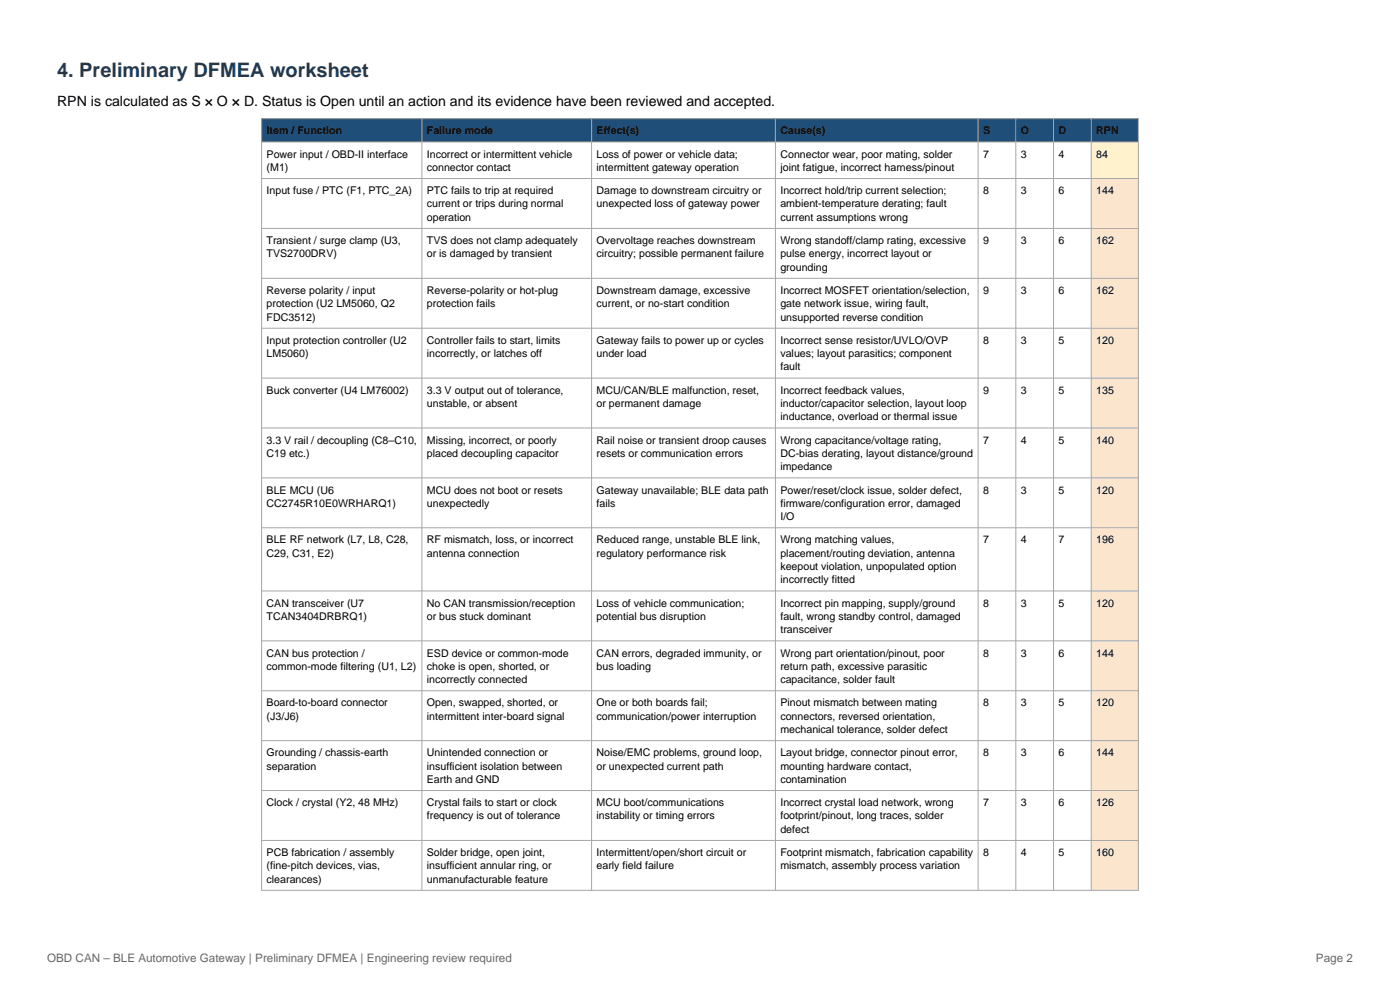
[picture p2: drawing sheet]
<svg xmlns="http://www.w3.org/2000/svg" width="297mm" height="210mm" viewBox="0 0 297 210" stroke-linecap="round" stroke-linejoin="round" font-family="sans-serif">
<defs><g id="words">
<text font-size="4.2" fill="#17365d" x="12.1" y="16.4">4. Preliminary DFMEA worksheet</text>
<text font-size="3" x="12.1" y="22.5">RPN is calculated as S × O × D. Status is Open until an action and its evidence have been reviewed and accepted.</text>
<g font-size="2.5" fill="#666">
<text x="10" y="204">OBD CAN – BLE Automotive Gateway | Preliminary DFMEA | Engineering review required</text>
<text x="279.2" y="204">Page 2</text>
</g>
<g font-size="2.3">
<text x="56.6" y="28.5">Item / Function</text>
<text x="90.6" y="28.5">Failure mode</text>
<text x="126.6" y="28.5">Effect(s)</text>
<text x="165.6" y="28.5">Cause(s)</text>
<text x="208.6" y="28.5">S</text>
<text x="216.6" y="28.5">O</text>
<text x="224.6" y="28.5">D</text>
<text x="232.6" y="28.5">RPN</text>
<text x="56.6" y="33.4">Power input / OBD-II interface</text>
<text x="90.6" y="33.4">Incorrect or intermittent vehicle</text>
<text x="126.6" y="33.4">Loss of power or vehicle data;</text>
<text x="165.6" y="33.4">Connector wear, poor mating, solder</text>
<text x="208.6" y="33.4">7</text>
<text x="216.6" y="33.4">3</text>
<text x="224.6" y="33.4">4</text>
<text x="232.6" y="33.4">84</text>
<text x="56.6" y="36.2">(M1)</text>
<text x="56.6" y="41.2">Input fuse / PTC (F1, PTC_2A)</text>
<text x="90.6" y="36.2">connector contact</text>
<text x="90.6" y="41.2">PTC fails to trip at required</text>
<text x="126.6" y="36.2">intermittent gateway operation</text>
<text x="126.6" y="41.2">Damage to downstream circuitry or</text>
<text x="165.6" y="36.2">joint fatigue, incorrect harness/pinout</text>
<text x="165.6" y="41.2">Incorrect hold/trip current selection;</text>
<text x="208.6" y="41.2">8</text>
<text x="216.6" y="41.2">3</text>
<text x="224.6" y="41.2">6</text>
<text x="232.6" y="41.2">144</text>
<text x="90.6" y="44">current or trips during normal</text>
<text x="90.6" y="46.8">operation</text>
<text x="126.6" y="44">unexpected loss of gateway power</text>
<text x="165.6" y="44">ambient-temperature derating; fault</text>
<text x="165.6" y="46.8">current assumptions wrong</text>
<text x="56.6" y="51.8">Transient / surge clamp (U3,</text>
<text x="90.6" y="51.8">TVS does not clamp adequately</text>
<text x="126.6" y="51.8">Overvoltage reaches downstream</text>
<text x="165.6" y="51.8">Wrong standoff/clamp rating, excessive</text>
<text x="208.6" y="51.8">9</text>
<text x="216.6" y="51.8">3</text>
<text x="224.6" y="51.8">6</text>
<text x="232.6" y="51.8">162</text>
<text x="56.6" y="54.6">TVS2700DRV)</text>
<text x="90.6" y="54.6">or is damaged by transient</text>
<text x="126.6" y="54.6">circuitry; possible permanent failure</text>
<text x="165.6" y="54.6">pulse energy, incorrect layout or</text>
<text x="165.6" y="57.4">grounding</text>
<text x="56.6" y="62.4">Reverse polarity / input</text>
<text x="56.6" y="65.2">protection (U2 LM5060, Q2</text>
<text x="90.6" y="62.4">Reverse-polarity or hot-plug</text>
<text x="90.6" y="65.2">protection fails</text>
<text x="126.6" y="62.4">Downstream damage, excessive</text>
<text x="126.6" y="65.2">current, or no-start condition</text>
<text x="165.6" y="62.4">Incorrect MOSFET orientation/selection,</text>
<text x="165.6" y="65.2">gate network issue, wiring fault,</text>
<text x="208.6" y="62.4">9</text>
<text x="216.6" y="62.4">3</text>
<text x="224.6" y="62.4">6</text>
<text x="232.6" y="62.4">162</text>
<text x="56.6" y="68">FDC3512)</text>
<text x="165.6" y="68">unsupported reverse condition</text>
<text x="56.6" y="72.9">Input protection controller (U2</text>
<text x="56.6" y="75.8">LM5060)</text>
<text x="90.6" y="72.9">Controller fails to start, limits</text>
<text x="90.6" y="75.8">incorrectly, or latches off</text>
<text x="126.6" y="72.9">Gateway fails to power up or cycles</text>
<text x="126.6" y="75.8">under load</text>
<text x="165.6" y="72.9">Incorrect sense resistor/UVLO/OVP</text>
<text x="165.6" y="75.8">values; layout parasitics; component</text>
<text x="208.6" y="72.9">8</text>
<text x="216.6" y="72.9">3</text>
<text x="224.6" y="72.9">5</text>
<text x="232.6" y="72.9">120</text>
<text x="56.6" y="83.5">Buck converter (U4 LM76002)</text>
<text x="90.6" y="83.5">3.3 V output out of tolerance,</text>
<text x="126.6" y="83.5">MCU/CAN/BLE malfunction, reset,</text>
<text x="165.6" y="78.6">fault</text>
<text x="165.6" y="83.5">Incorrect feedback values,</text>
<text x="208.6" y="83.5">9</text>
<text x="216.6" y="83.5">3</text>
<text x="224.6" y="83.5">5</text>
<text x="232.6" y="83.5">135</text>
<text x="90.6" y="86.3">unstable, or absent</text>
<text x="126.6" y="86.3">or permanent damage</text>
<text x="165.6" y="86.3">inductor/capacitor selection, layout loop</text>
<text x="165.6" y="89.2">inductance, overload or thermal issue</text>
<text x="56.6" y="94.1">3.3 V rail / decoupling (C8–C10,</text>
<text x="90.6" y="94.1">Missing, incorrect, or poorly</text>
<text x="126.6" y="94.1">Rail noise or transient droop causes</text>
<text x="165.6" y="94.1">Wrong capacitance/voltage rating,</text>
<text x="208.6" y="94.1">7</text>
<text x="216.6" y="94.1">4</text>
<text x="224.6" y="94.1">5</text>
<text x="232.6" y="94.1">140</text>
<text x="56.6" y="96.9">C19 etc.)</text>
<text x="90.6" y="96.9">placed decoupling capacitor</text>
<text x="126.6" y="96.9">resets or communication errors</text>
<text x="165.6" y="96.9">DC-bias derating, layout distance/ground</text>
<text x="165.6" y="99.7">impedance</text>
<text x="56.6" y="104.7">BLE MCU (U6</text>
<text x="56.6" y="107.5">CC2745R10E0WRHARQ1)</text>
<text x="90.6" y="104.7">MCU does not boot or resets</text>
<text x="90.6" y="107.5">unexpectedly</text>
<text x="126.6" y="104.7">Gateway unavailable; BLE data path</text>
<text x="126.6" y="107.5">fails</text>
<text x="165.6" y="104.7">Power/reset/clock issue, solder defect,</text>
<text x="165.6" y="107.5">firmware/configuration error, damaged</text>
<text x="208.6" y="104.7">8</text>
<text x="216.6" y="104.7">3</text>
<text x="224.6" y="104.7">5</text>
<text x="232.6" y="104.7">120</text>
<text x="165.6" y="110.3">I/O</text>
<text x="56.6" y="115.3">BLE RF network (L7, L8, C28,</text>
<text x="56.6" y="118.1">C29, C31, E2)</text>
<text x="90.6" y="115.3">RF mismatch, loss, or incorrect</text>
<text x="90.6" y="118.1">antenna connection</text>
<text x="126.6" y="115.3">Reduced range, unstable BLE link,</text>
<text x="126.6" y="118.1">regulatory performance risk</text>
<text x="165.6" y="115.3">Wrong matching values,</text>
<text x="165.6" y="118.1">placement/routing deviation, antenna</text>
<text x="208.6" y="115.3">7</text>
<text x="216.6" y="115.3">4</text>
<text x="224.6" y="115.3">7</text>
<text x="232.6" y="115.3">196</text>
<text x="165.6" y="120.9">keepout violation, unpopulated option</text>
<text x="165.6" y="123.7">incorrectly fitted</text>
<text x="56.6" y="128.7">CAN transceiver (U7</text>
<text x="56.6" y="131.5">TCAN3404DRBRQ1)</text>
<text x="90.6" y="128.7">No CAN transmission/reception</text>
<text x="90.6" y="131.5">or bus stuck dominant</text>
<text x="126.6" y="128.7">Loss of vehicle communication;</text>
<text x="126.6" y="131.5">potential bus disruption</text>
<text x="165.6" y="128.7">Incorrect pin mapping, supply/ground</text>
<text x="165.6" y="131.5">fault, wrong standby control, damaged</text>
<text x="208.6" y="128.7">8</text>
<text x="216.6" y="128.7">3</text>
<text x="224.6" y="128.7">5</text>
<text x="232.6" y="128.7">120</text>
<text x="165.6" y="134.3">transceiver</text>
<text x="56.6" y="139.3">CAN bus protection /</text>
<text x="56.6" y="142.1">common-mode filtering (U1, L2)</text>
<text x="90.6" y="139.3">ESD device or common-mode</text>
<text x="90.6" y="142.1">choke is open, shorted, or</text>
<text x="126.6" y="139.3">CAN errors, degraded immunity, or</text>
<text x="126.6" y="142.1">bus loading</text>
<text x="165.6" y="139.3">Wrong part orientation/pinout, poor</text>
<text x="165.6" y="142.1">return path, excessive parasitic</text>
<text x="208.6" y="139.3">8</text>
<text x="216.6" y="139.3">3</text>
<text x="224.6" y="139.3">6</text>
<text x="232.6" y="139.3">144</text>
<text x="56.6" y="149.8">Board-to-board connector</text>
<text x="90.6" y="144.9">incorrectly connected</text>
<text x="90.6" y="149.8">Open, swapped, shorted, or</text>
<text x="126.6" y="149.8">One or both boards fail;</text>
<text x="165.6" y="144.9">capacitance, solder fault</text>
<text x="165.6" y="149.8">Pinout mismatch between mating</text>
<text x="208.6" y="149.8">8</text>
<text x="216.6" y="149.8">3</text>
<text x="224.6" y="149.8">5</text>
<text x="232.6" y="149.8">120</text>
<text x="56.6" y="152.7">(J3/J6)</text>
<text x="90.6" y="152.7">intermittent inter-board signal</text>
<text x="126.6" y="152.7">communication/power interruption</text>
<text x="165.6" y="152.7">connectors, reversed orientation,</text>
<text x="165.6" y="155.5">mechanical tolerance, solder defect</text>
<text x="56.6" y="160.4">Grounding / chassis-earth</text>
<text x="90.6" y="160.4">Unintended connection or</text>
<text x="126.6" y="160.4">Noise/EMC problems, ground loop,</text>
<text x="165.6" y="160.4">Layout bridge, connector pinout error,</text>
<text x="208.6" y="160.4">8</text>
<text x="216.6" y="160.4">3</text>
<text x="224.6" y="160.4">6</text>
<text x="232.6" y="160.4">144</text>
<text x="56.6" y="163.2">separation</text>
<text x="90.6" y="163.2">insufficient isolation between</text>
<text x="90.6" y="166.1">Earth and GND</text>
<text x="126.6" y="163.2">or unexpected current path</text>
<text x="165.6" y="163.2">mounting hardware contact,</text>
<text x="165.6" y="166.1">contamination</text>
<text x="56.6" y="171">Clock / crystal (Y2, 48 MHz)</text>
<text x="90.6" y="171">Crystal fails to start or clock</text>
<text x="90.6" y="173.8">frequency is out of tolerance</text>
<text x="126.6" y="171">MCU boot/communications</text>
<text x="126.6" y="173.8">instability or timing errors</text>
<text x="165.6" y="171">Incorrect crystal load network, wrong</text>
<text x="165.6" y="173.8">footprint/pinout, long traces, solder</text>
<text x="208.6" y="171">7</text>
<text x="216.6" y="171">3</text>
<text x="224.6" y="171">6</text>
<text x="232.6" y="171">126</text>
<text x="165.6" y="176.7">defect</text>
<text x="56.6" y="181.6">PCB fabrication / assembly</text>
<text x="56.6" y="184.4">(fine-pitch devices, vias,</text>
<text x="90.6" y="181.6">Solder bridge, open joint,</text>
<text x="90.6" y="184.4">insufficient annular ring, or</text>
<text x="126.6" y="181.6">Intermittent/open/short circuit or</text>
<text x="126.6" y="184.4">early field failure</text>
<text x="165.6" y="181.6">Footprint mismatch, fabrication capability</text>
<text x="165.6" y="184.4">mismatch, assembly process variation</text>
<text x="208.6" y="181.6">8</text>
<text x="216.6" y="181.6">4</text>
<text x="224.6" y="181.6">5</text>
<text x="232.6" y="181.6">160</text>
<text x="56.6" y="187.2">clearances)</text>
<text x="90.6" y="187.2">unmanufacturable feature</text>
</g>
</g></defs>
<path d="M55.5 25.2h186v4.9h-186z" fill-rule="evenodd" fill="#1f4e78"/>
<path d="M231.5 30.1h10v7.8h-10z" fill-rule="evenodd" fill="#fff2cc"/>
<g fill="#fce5cd">
<path d="M231.5 37.9h10v10.6h-10z" fill-rule="evenodd"/>
<path d="M231.5 48.5h10v10.5h-10z" fill-rule="evenodd"/>
<path d="M231.5 59h10v10.6h-10z" fill-rule="evenodd"/>
<path d="M231.5 69.6h10v10.6h-10z" fill-rule="evenodd"/>
<path d="M231.5 80.2h10v10.6h-10z" fill-rule="evenodd"/>
<path d="M231.5 90.8h10v10.6h-10z" fill-rule="evenodd"/>
<path d="M231.5 101.4h10v10.6h-10z" fill-rule="evenodd"/>
<path d="M231.5 112h10v13.4h-10z" fill-rule="evenodd"/>
<path d="M231.5 125.4h10v10.5h-10z" fill-rule="evenodd"/>
<path d="M231.5 135.9h10v10.6h-10z" fill-rule="evenodd"/>
<path d="M231.5 146.5h10v10.6h-10z" fill-rule="evenodd"/>
<path d="M231.5 157.1h10v10.6h-10z" fill-rule="evenodd"/>
<path d="M231.5 167.7h10v10.6h-10z" fill-rule="evenodd"/>
<path d="M231.5 178.3h10v10.6h-10z" fill-rule="evenodd"/>
</g>
<g fill="none" stroke="#a6a6a6" stroke-width=".21">
<path d="M55.5 25.2h186v163.7h-186zM55.5 30.1h186M55.5 37.9h186M89.5 25.2v163.7M125.5 25.2v163.7M164.5 25.2v163.7M207.5 25.2v163.7M215.5 25.2v163.7M223.5 25.2v163.7M231.5 25.2v163.7M55.5 48.5h186M55.5 59h186"/>
<path d="M55.5 69.6h186M55.5 80.2h186M55.5 90.8h186M55.5 101.4h186M55.5 112h186M55.5 125.4h186M55.5 135.9h186M55.5 146.5h186M55.5 157.1h186M55.5 167.7h186M55.5 178.3h186"/>
</g>
<use href="#words"/>
</svg>
